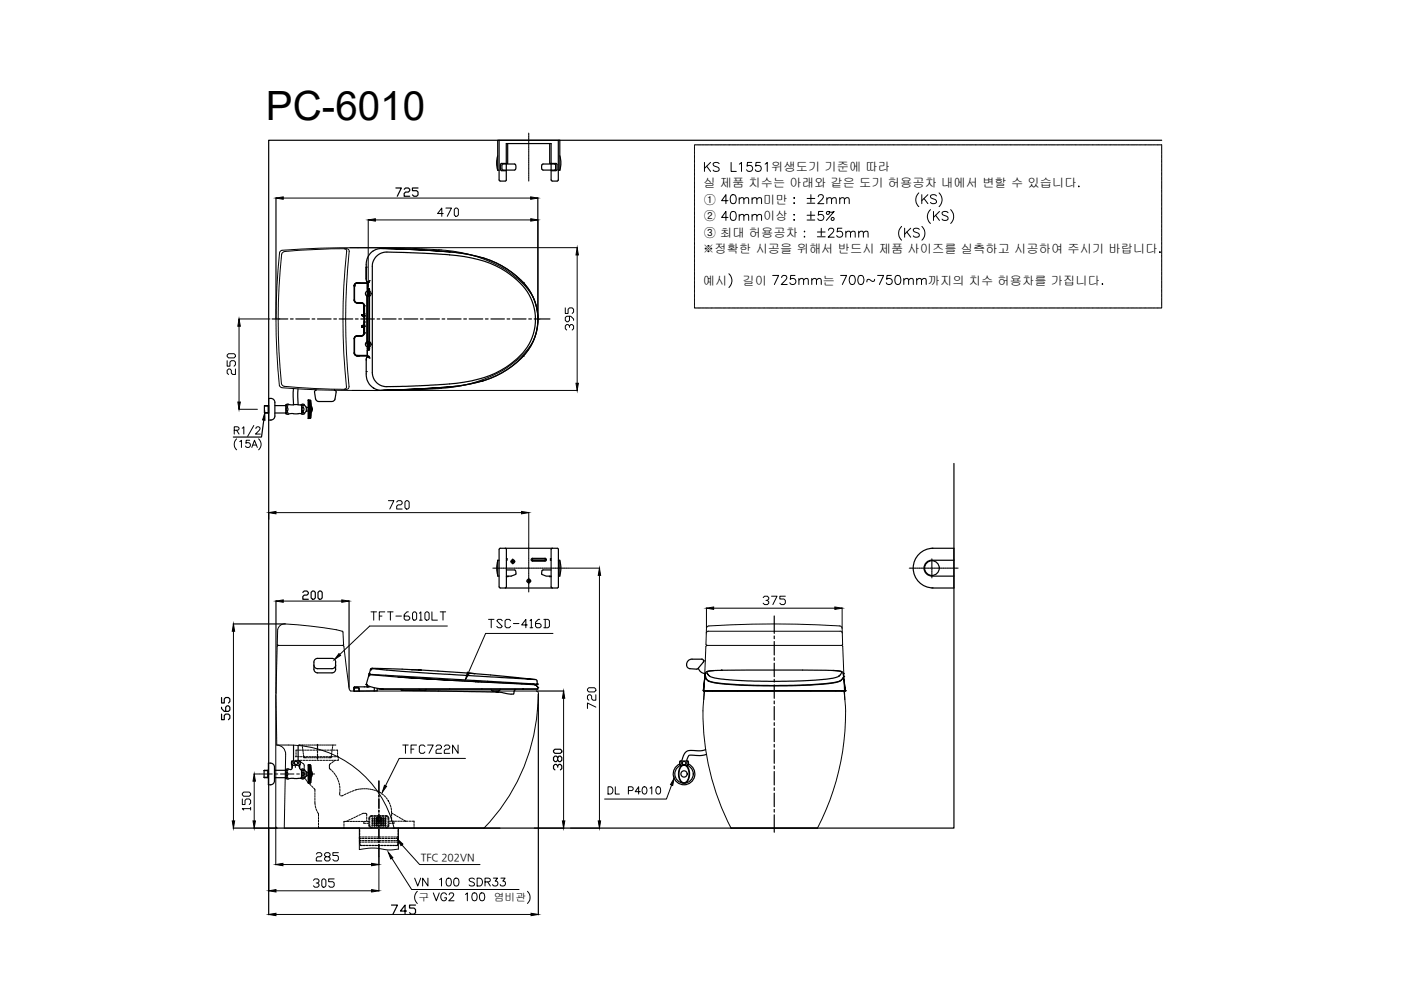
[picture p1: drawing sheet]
<svg xmlns="http://www.w3.org/2000/svg" width="297mm" height="210mm" viewBox="0 0 297 210" stroke-linecap="round" stroke-linejoin="round" font-family="sans-serif">
<defs><g id="words">
<text font-size="8.6" x="56.4" y="25.4">PC-6010</text>
<text font-size="5.3" x="81.8" y="195.1">745</text>
<g font-size="4.9">
<text x="82.5" y="42.7">725</text>
<text x="91.7" y="47.3">470</text>
<text x="122.4" y="71.3" transform="rotate(-90 122.4 71.3)">395</text>
<text x="50.8" y="80.8" transform="rotate(-90 50.8 80.8)">250</text>
<text x="81.1" y="109">720</text>
<text x="63.1" y="128.4">200</text>
<text x="160.5" y="129.5">375</text>
<text x="102.3" y="134.4">TSC-416D</text>
<text x="49.7" y="153.8" transform="rotate(-90 49.7 153.8)">565</text>
<text x="127.4" y="151.3" transform="rotate(-90 127.4 151.3)">720</text>
<text x="84.3" y="160.9">TFC722N</text>
<text x="119.9" y="164.4" transform="rotate(-90 119.9 164.4)">380</text>
<text x="54" y="172.9" transform="rotate(-90 54 172.9)">150</text>
<text x="66" y="183.8">285</text>
<text x="65.3" y="189.4">305</text>
</g>
<g font-size="2.6">
<text x="149.1" y="39.6">실 제품 치수는 아래와 같은 도기 허용공차 내에서 변할 수 있습니다</text>
<text x="163.5" y="36.3">위생도기 기준에 따라</text>
<text x="149.2" y="43.2">①</text>
<text x="149.2" y="46.7">②</text>
<text x="161.8" y="43.2">미만</text>
<text x="161.8" y="46.7">이상</text>
<text x="148.9" y="53.6">※정확한 시공을 위해서 반드시 제품 사이즈를 실측하고 시공하여 주시기 바랍니다</text>
<text x="149.2" y="50.3">③ 최대 허용공차</text>
<text x="149" y="60.3">예시</text>
<text x="157.4" y="60.3">길이</text>
<text x="174.5" y="60.3">는</text>
<text x="196.7" y="60.3">까지의 치수 허용차를 가집니다</text>
</g>
<g font-size="2.3">
<text x="88.7" y="191">구</text>
<text x="104.7" y="191">염비관</text>
</g>
<text font-size="2.2" x="89.2" y="182.5">TFC 202VN</text>
</g></defs>
<!-- layer: 0 -->
<g fill="none" stroke="#000" stroke-width=".25">
<path d="M58.5 41.9v25.7M75.7 60v.1M75.7 60a.6 .6 0 0 0-.6 .6M76.1 60h.1M76.1 60h-.4h.4M77.6 59.1v-2.5v2.5M77.6 59.1h.1M77.6 56.6h.1M77.9 59.7l.1 .2M78 59.9h.1M78.1 59.9v.9M78.2 59.7v.2h-.2"/>
<path d="M78.3 59.7h-.5l-.2-.6a.62 .62 0 0 0 .4 .8M78.3 59.5h.1M78.3 59.5l-.1 .4h-.3M79.7 54.5a3.1 3.1 0 0 1 2.3-1.1l10.7 .4a42.9 42.9 0 0 1 11.2 2 16.1 16.1 0 0 1 8.6 7.4 10.9 10.9 0 0 1-3.6 13.4 23.2 23.2 0 0 1-13.7 4.8l-6 .4-7.2 .2a3 3 0 0 1-3.1-3v-22.8l.2-.8zM80.9 52.7a3.4 3.4 0 0 0-3.3 3.9M80.9 52.7h.3h-.3M80.9 52.7h.1M81.2 52.7l14.1 .7zM81.2 52.7h.1M95.3 53.4h.1M95.4 53.4a34.9 34.9 0 0 1 6.8 1.2M102.2 54.6h.1"/>
<path d="M102.2 54.6a19.4 19.4 0 0 1 8.7 5.3M110.9 59.9h.1M110.9 59.9a11.3 11.3 0 0 1 0 15.6 11.3 11.3 0 0 0 0-15.6zM114 41.9v25.7M75.1 74.8h.1M75.1 74.8l.2 .4 .4 .2M75.1 71.8h.1M75.1 63.6l.2 .5 .4 .1M75.1 63.6h.1M75.1 60.6h.1M75.1 60.6v3M75.1 71.8v3"/>
<path d="M75.1 74.8a.6 .6 0 0 0 .6 .6M75.1 63.6l.1 .4 .5 .2M75.2 71.8l-.1 3M75.2 74.8l.1 .4 .4 .2M75.2 63.6l.1 .4 .4 .2M75.2 60.6v3M75.7 75.4h.1M75.7 71.2l-.4 .2-.2 .4M75.7 71.2h.9h-.9M75.7 71.2h.1M75.7 71.2v.1M75.7 64.2h.9h-.9"/>
<path d="M75.7 64.2h.9a.72 .72 0 0 1 .7 .7M75.7 64.2h.1M75.7 60l-.4 .2-.2 .4M75.7 60h.1M75.7 75.4h2.2M75.7 71.3h.9M75.7 60h2.2M75.7 60.1h2.2M75.7 71.3l-.5 .2v.3M75.7 60l-.5 .3v.3M75.7 71.2l-.5 .2-.1 .4M75.9 75.4h.2"/>
<path d="M76.1 75.4l-.4 .1M76.1 75.4l1.8 .1M76.1 75.4h.1M76.6 71.2h.1M76.6 64.2a.58 .58 0 0 1 .6 .7M76.6 64.2h.1M76.6 64.2l.6 .4M76.7 69.3h.1M76.7 69.2h.1M76.7 66.8v.1M76.7 66.8h.1M76.7 66.9l.5 .2"/>
<path d="M76.7 69.2v.1M76.7 66.9h.1M76.7 66.9l.4 .2M76.7 69.1v.1M76.7 69.3h.4h-.4M76.7 69.3h.4M76.7 66.7v.1M76.7 66.7h.1M76.7 66.7l.4 .1M76.7 66.7h.4M77.1 68.9h.1M77.1 67.1h.1"/>
<path d="M77.1 68.9l-.4 .2M77.1 66.7h.1M77.1 64.5l.1 .3M77.1 69.3h.1M77.1 66.7v.1M77.1 66.7v.2M77.1 66.9h.1M77.1 66.7l.1 .1M77.1 66.8h.1M77.1 69.2v.1M77.1 69.2h.1M77.2 69.3h-.1"/>
<path d="M77.2 69.2h.1M77.2 69.2h-.1M77.2 69.1l-.1 .1M77.2 69.1h.1M77.2 68.9h.1M77.2 67.1h.1M77.2 66.9h.1M77.2 66.8v.1M77.2 66.8h.1M77.2 69.1v.2M77.2 66.8h-.1M77.2 69.1v1.5"/>
<path d="M77.2 70.6l-.1 .4M77.2 68.5v2.1v-1.6M77.2 70.6h.1M77.2 70.6l-.1 .3M77.2 70.6l-.2 .4-.4 .2M77.2 68.3h.1M77.2 64.8v2.2M77.2 67.3v.8M77.2 67.2h.1M77.2 67.1v.1M77.2 66.5h.1M77.2 64.8h.1"/>
<path d="M77.2 64.9h.1M77.2 66.5v2.5M77.2 68.9l-.5 .3M77.3 70.6a.59 .59 0 0 1-.7 .6M77.3 64.9v5.7M77.6 76.3v2.5a3.5 3.5 0 0 0 1.7 3.5M77.6 78.8h.1M77.6 76.3h.1M77.8 62.7v10M77.9 75.4v.1M77.9 72.7v.1M77.9 72.7l.1 .1z"/>
<path d="M77.9 62.7h.1M77.9 60v-.1v1.3M77.9 60v1.2M77.9 62.7v10M77.9 74h.1M77.9 74l.2 .2M77.9 62.7h.4M77.9 61.4v1M77.9 73v1M77.9 61.4h.1M77.9 75.5h.3l.1 .4M77.9 74.2v1.3"/>
<path d="M77.9 61.2h.3M77.9 61.4h.3M77.9 72.8h.1M77.9 72.8h.4M78 62.6h.1M78 72.8h.4h-.4M78 72.8h.1M78 62.6h.4h-.3M78 75.6h.1M78 75.6l-.3 .2-.1 .5M78 75.6l-.1 .1M78 72.9l-.1 .1h.3v1"/>
<path d="M78 72.9l-.1 .1M78 72.9h.3M78 62.5l.3 .1M78 75.6h.2M78.1 62.3v10.7M78.1 61.3l-.2 .1M78.1 74.1h.2M78.1 62.6h.2l-.4 .1v-.2v.2M78.2 74h-.3l.2 .1M78.2 74h.1M78.2 61.4v1h-.3l.1 .1-.1-.1M78.2 61.4h.1"/>
<path d="M78.2 74l.1 .1M78.3 61.2l.1 12.6-.1 .4-.4 .1v1.1M78.3 75.6l-.1 .1M78.3 75.7h-.5l-.2 .6M78.3 72.9l-.1 .1h.1M78.3 72.9h.1M78.3 62.6h.1M78.3 74.1h.1M78.3 75.9h.1M78.3 61.3h-.1M78.3 61.3h.1M78.3 61.3l-.4 .1"/>
<path d="M78.3 74.1h-.2M78.3 61.3l-.1 .1M78.3 72.7h-.4M78.3 62.4h-.1l.1 .2M110.9 75.5h.1M110.9 75.5a19.4 19.4 0 0 1-8.7 5.3M114.2 67.7h.1M55.9 89.1l-.5 3.6h-5.9M79.1 82.3h.1M79.3 82.3l.8 .4 .8 .1M80.9 82.8h.1M81.2 82.7l14.1-.7z"/>
<path d="M81.2 82.7h.1M81.2 82.7l-.3 .1M102.2 80.8h.1M102.2 80.8a34.9 34.9 0 0 1-6.8 1.2M49.4 132.3h11M58.5 127.4v19.6M74 127.4v18.3M164.2 130.6v3.7M164.2 134.9v.5M164.2 136v2.9M164.2 139.4v.6M63.3 158h.1"/>
<path d="M67.3 157.8v1.2M67.3 159.3v.3M67.3 159.8v1.2M75.1 145.8v.8v-.8M75.1 145.8l.9 .1 .2 .6M75.1 145.8h.1M75.1 145.8h.6M75.9 145.8l.2 .2M76.1 146v.5M76.2 146.5l-1.1 .1M77.6 145.1l.3 .3 .8 .2 2.2 .5h33.1v-.3M77.6 145.1h.1"/>
<path d="M77.8 145.6h.1M77.9 145.6h.1M77.9 145.6h-.1M77.9 145.4v.2M78.2 143.3l.4-.2 6.9 .5M78.2 143.3l-.6 1.8M78.2 143.3h.1M78.3 142.9l35.6 2.2M78.3 142.9l-.1 .4M78.3 142.9h.1M78.4 145.6l-3.3 .1M78.5 142h.1"/>
<path d="M78.5 142l-.2 .9M78.6 141.9l.3-.2 10.5 .4-2.1-.1h.1M78.6 142h.1M78.6 141.9v.1M78.6 141.9l-.1 .1M78.6 141.9h.1M78.9 141.8l10.7 .9 23.9 1.4-12.8-1.3M78.9 141.8h.1M78.9 141.8l-.3 .1M79.4 146.5h-3.2M79.4 145.9v.6M80.4 146.1h.5"/>
<path d="M80.8 146.1l-.8-.1v.5h-.6M80.9 146.1h.1M80.9 146.1h.3h-.3M84.4 143.6l10.9 .6zM85 146.1l.1 .3M85.1 146.4h2.5M85.1 146.4h.1M85.2 146.4h.1M85.5 143.6h.1M87.6 146.4h.1M87.6 146.4l17.5 .3M88.9 146.1l.3 .3"/>
<path d="M89.3 146.4h.8M89.4 142.1l10.2 .6M90.4 146.1l-.4 .3M99.6 142.7l1.1 .1zM100.8 144.5l-5.5-.3 6.2 .3M101.5 144.5h-.7l12.2 .6M101.5 144.5l11.9 .7M103.4 144.4l.2 .2M104.1 146.1l.4 .4M104.5 146.5h1.2M104.5 146.5h.1M104.6 144.5l-.2 .2"/>
<path d="M105.1 146.7h.4M105.3 146.7h.2M105.4 146.7h.1M105.5 146.7h.1M105.5 146.7l2.9 .5M105.7 146.5h.1M106.1 146.1l-.4 .4M109 147h.1M109.1 146.2l-.2 .9-.5 .1M109.1 146.2h.1M109.2 146.1l-.1 .1zM110.9 146h.1"/>
<path d="M110.9 146v.1M113 145.1l.4 .1M113.1 145.1h.1M113 145.1h.1M113.1 145.1l.4 .1M113.4 145.2h.1M113.5 145.2l.3 .3M113.5 145.2h.1M113.5 144.1l.4 .3M113.8 146.5h5.8M113.8 145l.1 .1M113.8 145.5l.2 .3"/>
<path d="M113.8 145.5h.1M113.9 145.1h.1M113.9 144.4l-.1 .7M114 145.8h.1M114.1 146l-32.9 .1M114.1 147.2v46.8M149.1 146.5h.1M149.1 146.4h30.1M149.1 146.4h.1M149.2 146.5h.1M149.2 146.5h29.9M149.3 145.5v.1"/>
<path d="M149.4 144.1l-.3 2.3zM149.5 143.5h.1M149.5 143.5a2.15 2.15 0 0 0 2.1 1.2l5.5 .5 6.3 .2 7.4-.2 5.9-.5a2.17 2.17 0 0 0 2.2-1.2M149.5 143.5l.7 .9 1.8 .5 5.1 .4 4.7 .1h7.6l6.3-.5 2.3-.4 .4-.3 .5-.7M149.5 142.8h.1M149.5 142.8l-.1 .7 .1-.7M149.6 143.8l-.2 .3M149.6 143.8h.1M149.6 158.9l-1.2 .3-1.2-.1a1.77 1.77 0 0 0-2.4 1.4l-.3 .9M149.8 159.9a9.4 9.4 0 0 1-3.5 .2l-.4 .3-.3 1M149.9 142.4l.7-.2 2.3-.1h23.3l2.2 .3-.2 .6-.3 .3a10.3 10.3 0 0 1-4.7 .9l-5 .2-5.1 .1-9.1-.4a7.8 7.8 0 0 1-3.6-.8l-.3-.3zM151.3 142.2l-1.3 .1-.5 .5"/>
<path d="M152.9 142.1h.1M164.2 140.6v2.9M164.2 144v.6M164.2 145.2v2.9M164.2 148.6v.6M164.2 149.8v2.9M164.2 153.2v.6M164.2 154.4v2.8M164.2 157.8v.6M164.2 159v2.8M176.5 142.2l1.9 .2 .4 .4M178.7 143.8l.3 .3z"/>
<path d="M178.8 142.8h.1M178.9 143.5h.1M178.9 143.5l-.1-.7 .1 .7M179 144.1l.2 2.3zM179.1 146.5h.1M179.2 146.4h.1M179.2 146.4v.1M179.2 146.5h-.1M179.2 146.4l-.1 .1M49.4 175.6h9.3M57 175.7v18.3M58.5 175.4l.3 .2"/>
<path d="M67.7 175.6h8.4M76.2 178.5h.2M76.2 178.2h.2M76.2 178.5l.2 .8h.4M76.2 175.6v.2M76.2 176v.4M76.2 176.6v.4M76.2 177.2v.3M76.4 177.8h-.2v.4M77 179.3h.4M77.6 179.3h.4M78.2 179.3h.4"/>
<path d="M78.8 179.3h.4M79.4 179.3h.4M80 179.3h.6M80.8 179.3h.4M81.4 179.3h.4M82 179.3h.4M82.6 179.3h.4M83.2 179.3h.4M83.3 175.6h22.7M84.3 178.5h.1M84.3 177.8h.1v.4h-.1M84.4 178.5l-.1 .8h-.5"/>
<path d="M84.4 175.6v.2M84.4 176v.4M84.4 176.6v.4M84.4 177.2v.3h-.1M113.3 175.6h6.3M155 175.6h18.3M164.2 162.4v.6M164.2 163.6v2.8M164.2 167v.6M164.2 168.2v2.8M164.2 171.6v.6M164.2 172.8v3.6"/>
<circle cx="78.1" cy="62.3" r=".6"/>
<circle cx="78.1" cy="73" r=".6"/>
<circle cx="80.3" cy="173.7" r=".46"/>
</g>
<!-- layer: CENTER -->
<g fill="none" stroke="#000" stroke-width=".25">
<path d="M57.7 67.6h3.3M61.6 67.6h.6M62.7 67.6h2.9M66.2 67.6h.5M67.3 67.6h2.9M70.8 67.6h.5M71.9 67.6h2.9M75.4 67.6h.5M76.5 67.6h2.9M80 67.6h.5M81.1 67.6h2.9M84.5 67.6h.6"/>
<path d="M85.7 67.6h2.9M89.1 67.6h.6M90.3 67.6h2.9M93.7 67.6h.6M94.9 67.6h2.9M98.3 67.6h.6M99.5 67.6h2.8M102.9 67.6h.6M104.1 67.6h2.8M107.5 67.6h.6M108.7 67.6h2.8M112.1 67.6h.6"/>
<path d="M113.3 67.6h3.3M80.3 165.6v2.6M80.3 168.6v.4M80.3 169.4v2M80.3 171.8v.4M80.3 172.6v2M80.3 175v.4M80.3 175.8v2M80.3 178.2v.4M80.3 179v2.6"/>
</g>
<!-- layer: 6 -->
<path d="M246.3 29.7h-189.3v145.9h145.3v-77.3" fill="none" stroke="#000" stroke-width=".25"/>
<!-- layer: 4 -->
<g fill="none" stroke="#000" stroke-width=".25">
<path d="M105.5 33l-.2 1.6 .2 1.5M105.5 36.1v-6.4h13.2v6.4M105.5 36.1h.3M105.8 29.7v8.5M105.8 38.2l.3 .2h1l.3-.2M106.3 36.2h1M106.4 35l.2-.2h2.6l.2 .6-.1 .5M106.4 35v.8l.2 .3 2.5-.1 .2-.1M107.3 38.2v-7.8h9.5v7.8M107.6 30.4v4.2l-1.4 .1-.1 1.3 .2 .2M116.6 30.4v4.2l1.4 .1 .1 1.3-.2 .2M116.8 36.2h1.1"/>
<path d="M117.8 35l-.2-.2h-2.5l-.3 .4 .1 .7M117.8 35v.8l-.2 .2-2.5 .1-.2-.2M118.4 29.7v8.5l-.3 .2h-1l-.2-.2M118.4 36.1h.3M118.7 33l.2 1.6-.2 1.5M56.1 86.1v1.4M56.9 86v1.6M56.9 87.6l-.8-.1 .9 .1M56.9 86l-.8 .1 .9-.1M57 86v1.5M57.4 84.5h-.4v4.6h.4M57.4 84.5a.84 .84 0 0 1 .9 .8v2.9a.84 .84 0 0 1-.9 .8"/>
<path d="M57.4 84.5h.1M57.5 89h-.1M58.3 86h2.3M58.3 87.6h2.3M60.6 85.9v1.8v-.1M60.6 87.6h.1M60.6 85.8l.4-.1 .7 .1 2.3 .1M60.6 87.7l.6 .1M60.7 87.7l.2-.4 .1 .5M60.8 86.4a.35 .35 0 0 1 .3 .4 .35 .35 0 0 1-.3 .3zM61 85.7l-.1 .5-.2-.4M62.2 82.4v3.4"/>
<path d="M63.2 82.4v3.4M63.9 85.8l.4-.1 .3 .2M64 87.7l-2.8 .1M64 85.8v2M64 85.7l.2 .4 .2-.4M64.1 86.4a.36 .36 0 0 1 .3 .4 .36 .36 0 0 1-.3 .3zM64.4 87.8l-.2-.4-.2 .4M64.6 85.9l.3 .5M64.6 87.6l-.3 .2-.4-.1M64.9 86.4v.7h.4M64.9 87.1l-.3 .6M64.9 86.4h.4"/>
<path d="M65.3 84.8l.1 3.9zM65.4 86h.3M65.4 87.6h.3M65.4 87.7h.3M65.4 88h.3M65.4 88.1h.3M65.4 85.3h.3M65.4 85.2h.3M65.4 85.1h.3M65.4 85h.3M65.4 84.9h.3M65.4 87.8h.3"/>
<path d="M65.4 87.9h.3M65.4 87.3h.3M65.4 87.4h.3M65.4 87.5h.3M65.4 86.8h.3M65.4 86.9h.3M65.4 87h.3M65.4 87.1h.3M65.4 87.2h.3M65.4 86.7h.3M65.4 86.6h.3M65.4 86.5h.3"/>
<path d="M65.4 86.4h.3M65.4 86.3h.3M65.4 86.2h.3M65.4 86.1h.3M65.4 85.9h.3M65.4 85.7h.3M65.4 85.8h.3M65.4 85.6h.3M65.4 85.5h.3M65.4 85.4h.3M65.4 88.3h.3M65.4 88.4h.3"/>
<path d="M65.4 88.5h.3M65.4 88.6h.3M65.4 88.2h.3M65.5 84.8l.2 .1M65.5 88.7h.2M65.5 88.7h.1M65.7 84.9h.1M65.7 84.9v3.8M65.8 88.6l-.1 .1M65.8 84.9h.1M65.9 84.9v3.7M65.9 84.9l.1 1.9-.2 1.8"/>
<path d="M66 86.1l.2 .7-.2 .6M105.5 118.9l-.2 1.5 .2 1.6M105.8 116.5v7.9M105.8 118.8h-.3v3.4h.3M105.8 116.5l.3-.3h12.1l.2 .3M107.1 116.2l.3 .3M107.4 118.5h.1v.3h-.1M107.4 116.5v7.9M112.8 118.4h2.7l.4 .3-.4 .3h-2.6l-.2-.2zM112.9 118.8h2.6M112.9 118.8l-.1-.1 .1-.2h2.6l.2 .2-.2 .1M116.8 118.5h-.1v.3h.1"/>
<path d="M116.8 116.5v7.9M117.1 116.2l-.2 .3M118.4 118.8h.3v3.4h-.3M118.4 116.5v7.9M118.7 118.9l.2 1.5-.2 1.6M197.6 116.2h4.7v8.5h-4.7M197.8 116.2a4.2 4.2 0 0 0-4.2 4.2 4.2 4.2 0 0 0 4.2 4.3M202.3 118.8h-4.7a1.68 1.68 0 0 0-1.7 1.6 1.68 1.68 0 0 0 1.7 1.7M105.8 124.4l.3 .3h12.1l.2-.3M107.4 120.8h1.7l.2 .2M107.4 124.4l-.3 .3M107.7 122.2l-.3 .1"/>
<path d="M109.3 121.8l-.9 .4h-1M109.3 121v.8M114.9 121v.8M114.9 121.8l.9 .4h1M116.5 122.2l.3 .1M116.8 120.8h-1.7l-.2 .2M116.9 124.4l.2 .3M197.6 122.2h4.7M62.2 158v3.4M63.2 158.1v3.3M56 164.8l.9 .1M56 163.4v1.4"/>
<path d="M56.8 163.3v1.6M56.9 163.3l-.9 .1M58.2 165.6a.95 .95 0 0 1-1.3 .8v-4.6a.98 .98 0 0 1 1.3 .8v3M58.2 163.3h2.4M60.6 165l.5 .1M60.6 163.2v1.8v-.1h-2.4M60.7 165.1l.2-.4 .1 .5M60.8 163.8a.35 .35 0 0 1 .2 .3 .35 .35 0 0 1-.2 .3zM61 163l-.1 .5-.2-.4M61.9 161.4l.3 .4-.4 .3M61.9 162.3l-.1 .8-.9-.1-.3 .2M61.9 162.3h1.6"/>
<path d="M61.9 162.3l-.1-.5 .1-.4 1.6-.1 .2 .5-.2 .5M62 162.3l-.1 .3M62 162.6l-.1 .1M62.2 165l-1 .1M63.4 162.3l.1 .3M63.4 162.6l.1 .1M63.5 162.3l.1 .7 .3 .2M63.6 161.5l-.3 .3 .3 .3M63.8 163.2h.1M63.9 163.2h.1M63.9 165h.1M63.9 165h-.1"/>
<path d="M63.9 163.1v2a.79 .79 0 0 0 1-.6h.4M63.9 165h-1.7M63.9 163.1a.96 .96 0 0 1 1.1 .5M64 163.1l.2 .4 .2-.4M64.1 163.7a.36 .36 0 0 1 .3 .4 .36 .36 0 0 1-.3 .4zM64.4 165.1l-.2-.4-.2 .4M64.9 163.7h.4M64.9 163.7v.8M65.3 162.2l.1 3.9zM65.4 162.1l.3 .1M65.4 162.2h.1M65.4 163.3h.3"/>
<path d="M65.4 164.9h.3M65.4 163.4h.3M65.4 162.2h.3M65.4 163.1h.3M65.4 165h.3M65.4 162.3h.3M65.4 162.4h.3M65.4 162.5h.3M65.4 162.7h.3M65.4 162.8h.3M65.4 162.9h.3M65.4 163h.3"/>
<path d="M65.4 163.2h.3M65.4 163.5h.3M65.4 163.6h.3M65.4 163.7h.3M65.4 163.8h.3M65.4 163.9h.3M65.4 164h.3M65.4 164.1h.3M65.4 164.5h.3M65.4 164.4h.3M65.4 164.3h.3M65.4 164.2h.3"/>
<path d="M65.4 164.8h.3M65.4 164.7h.3M65.4 164.6h.3M65.4 165.1h.3M65.4 165.7h.3M65.4 165.6h.3M65.4 165.4h.3M65.4 165.3h.3M65.4 165.2h.3M65.4 165.5h.3M65.4 165.8h.3M65.4 165.9h.3"/>
<path d="M65.4 162.6h.3M65.5 166h.2M65.7 162.2h.1M65.7 162.2v3.8M65.8 166h-.1M65.8 162.2l.2 2-.2 1.8M65.9 162.3v3.6M66 163.4l.2 .7-.2 .7M144.1 162a2.3 2.3 0 0 0-.9 3.5 2.3 2.3 0 0 0 3.6 0 2.3 2.3 0 0 0-.8-3.5M144.2 161.4l.2 .4-.3 .3M144.2 162.3h.2M144.2 162.3h.1"/>
<path d="M144.2 162.3l-.1-.5 .1-.5 1.6 .1a.7 .7 0 0 1 0 .9M144.3 162.3h.1M144.3 162.5a.91 .91 0 0 1 1-.3 .91 .91 0 0 1 .7 .7 2.59 2.59 0 0 1-.6 3.1 .97 .97 0 0 1-1.3-.7 2.93 2.93 0 0 1 .2-2.8zM144.4 162.5a.84 .84 0 0 1 .9-.2 .84 .84 0 0 1 .6 .7 2.4 2.4 0 0 1-.7 2.9 1.27 1.27 0 0 1-1.2-1.4v-1.1zM145.7 162.3h.1M145.8 162.3h.1M145.9 161.5l-.3 .3 .3 .3"/>
<circle cx="108.7" cy="119.1" r=".39"/>
<circle cx="108.7" cy="119.1" r=".2"/>
<circle cx="112.1" cy="123.2" r=".39"/>
<circle cx="112.1" cy="123.2" r=".2"/>
<circle cx="197.6" cy="120.4" r="1.56"/>
<circle cx="62.7" cy="161.8" r=".37"/>
<circle cx="145" cy="161.8" r=".37"/>
<circle cx="145" cy="164.1" r="1.96"/>
<circle cx="145" cy="164.1" r=".67"/>
</g>
<!-- layer: 1 -->
<g fill="none" stroke="#000" stroke-width=".21">
<path d="M112.1 28.2v.3M112.1 28.6v.3M112.1 28.9v.4M112.1 29.4h.1M112.1 29.5v.4M112.1 30v.2M112.1 30.3v.4M112.1 30.8h.1M112.1 30.9v.4M112.1 31.3v.3M112.1 31.7h.1M112.1 31.8v.3"/>
<path d="M112.1 32.1v.4M112.1 32.6h.1M112.1 32.7v.4M112.1 33.2v.2M112.1 33.5v.4M112.1 34h.1M112.1 34.1v.4M112.1 34.5v.3M112.1 34.9v.4M112.1 35.3v.1M112.1 35.5v.4M112.1 35.9v.3"/>
<path d="M112.1 36.3h.1M112.1 36.4v.3M112.1 36.7v.4M112.1 37.2h.1M112.1 37.3v.4M112.1 37.8v.2M112.1 38.1v.3M59.3 53.6a134.3 134.3 0 0 0-.1 28.1M59.8 53.1a229.8 229.8 0 0 1 36.1 .1 26.3 26.3 0 0 1 13.6 5.7M59.8 53.1l-.5 .4M73 52.7a.48 .48 0 0 1 .5 .6 130.2 130.2 0 0 0-.8 14.4M94.7 53.1h.1"/>
<path d="M109.5 58.9a10.7 10.7 0 0 1 3.5 13.5M59.1 67.6h.1M72.7 67.6a130.2 130.2 0 0 0 .8 14.4M73.3 67.6a144.6 144.6 0 0 0 .7 14.5l-.3 .4-.2 .1-3.3-.1-6.6-.3-3.3-.3-.5-.3a110.6 110.6 0 0 1-.6-20.9l.5-6.8 .4-.5 5-.4 7.2-.3 1.4 .1 .3 .2v.3a136.7 136.7 0 0 0-.7 14.4M106.6 78.6a30.8 30.8 0 0 1-13.6 3.8M113 72.4a18.6 18.6 0 0 1-6.4 6.2M59.2 81.7l.6 .5M59.8 82.2a287.8 287.8 0 0 0 33.2 .2M73.5 82l-.2 .4-.4 .1M108.3 119.1h.3M108.7 119.1h.1M108.7 118.5v.2"/>
<path d="M108.7 118.8h.1M108.7 118.9v.4M108.7 119.4v.2M108.8 119.1h.3M112.1 115.4v.1M112.1 115.6h.1M112.1 115.7v.4M112.1 116.2v.2M112.1 116.5v.1M112.1 116.6v.3M112.1 117v.4M112.1 117.4v.1"/>
<path d="M112.1 117.5v.4M112.1 118v.3M112.1 118.3v.4M112.1 118.8v.1M112.1 118.9v.4M112.1 119.4v.3M112.1 119.7v.1M112.1 119.8v.3M197.6 118.5v.4M197.6 119v.3M197.6 119.3v.1M197.6 119.4v.3"/>
<path d="M197.6 119.8h.1M197.6 119.9v.4M58.9 133.5l-.1 3.1 .2 .2M58.9 133.5a1.48 1.48 0 0 1 1.6-1.2l5.4 .5a26.2 26.2 0 0 1 6.8 1.1v.1M72.7 134l.1 2.6M72.9 136.6l-.3 .2M72.9 137l-.2-.2-13.8 .1-.4 10.2 .2 10.9M72.9 137.1l1.1 8.9 .4 .5h39.3a.54 .54 0 0 1 .5 .6M104.5 120.5h.3M104.9 120.5h.1M105 120.5h.4M105.5 120.5h.3"/>
<path d="M105.8 120.5h.4M106.3 120.5h.1M106.4 120.5h.4M106.9 120.5h.2M107.2 120.5h.1M107.3 120.5h.3M107.7 120.5h.1M107.8 120.5h.4M108.2 120.5h.3M108.6 120.5h.1M108.7 120.5h.3M109 120.5h.4"/>
<path d="M109.5 120.5h.1M109.6 120.5h.4M110.1 120.5h.2M110.4 120.5h.4M110.9 120.5h.1M111 120.5h.4M111.4 120.5h.3M111.7 123.2h.3M111.8 120.5h.1M111.9 120.5h.3M112.1 123.2h.4M112.1 120.2v.5"/>
<path d="M112.1 120.8v.2M112.1 121.1v.1M112.1 121.2v.3M112.1 121.6v.4M112.1 122v.1M112.1 122.1v.4M112.1 122.6v.3M112.1 122.9v.4M112.1 123.4h.1M112.1 123.5v.4M112.1 124v.2M112.1 124.3v.1"/>
<path d="M112.1 124.4v.3M112.1 124.8v.4M112.1 125.2v.1M112.1 125.3v.2M112.3 120.5h.4M112.7 120.5h.1M112.8 120.5h.4M113.3 120.5h.3M113.6 120.5h.4M114.1 120.5h.1M114.2 120.5h.4M114.7 120.5h.2"/>
<path d="M115 120.5h.4M115.5 120.5h.1M115.6 120.5h.4M116 120.5h.3M116.4 120.5h.1M116.5 120.5h.3M116.8 120.5h.4M117.3 120.5h.1M117.4 120.5h.4M117.9 120.5h.3M118.2 120.5h.4M118.7 120.5h.1"/>
<path d="M118.8 120.5h.4M119.3 120.5h.2M119.6 120.5h.4M120.1 120.5h.1M120.2 120.5h.3M149.7 137.1l-.5 11.2M149.9 136.8l-.2-.2 .1-3.4 .2-.4a198.3 198.3 0 0 1 28.3 0l.2 .4 .2 3.4-.3 .2M150.2 133.8h27.9l.3 .1 .2 .4M150.2 133.8l-.2 .1-.3 .4M178.4 136.8h-28.5l-.2 .3M178.5 136.8l.2 .3 .4 11.2M192.8 120.5h.4"/>
<path d="M193.2 120.5h.3M193.6 120.5h.1M193.7 120.5h.3M194 120.5h.4M194.5 120.5h.1M194.6 120.5h.4M195.1 120.5h.2M195.4 120.5h.4M195.9 120.5h.1M196 120.5h.4M196.4 120.5h.3M196.8 120.5h.4"/>
<path d="M197.2 120.5h.1M197.3 120.5h.4M197.6 120.4v.2M197.6 120.7v.1M197.6 120.8v.3M197.6 121.2v.4M197.6 121.6v.1M197.6 121.7v.4M197.6 122.2v.3M197.8 120.5h.3M198.1 120.5h.1M198.3 120.5h.3"/>
<path d="M198.6 120.5h.4M199.1 120.5h.1M199.2 120.5h.4M199.7 120.5h.2M200 120.5h.4M200.5 120.5h.1M200.6 120.5h.4M201 120.5h.3M201.4 120.5h.4M201.8 120.5h.1M201.9 120.5h.4M202.4 120.5h.3"/>
<path d="M202.7 120.5h.1M202.9 120.5h.2M58.7 158a23.4 23.4 0 0 1 22.3 11.2 22.9 22.9 0 0 1 2.6 6.4M58.7 158a1.92 1.92 0 0 1 1.9 1.9l-.3 15.7h42.3M114.1 147.1a41.2 41.2 0 0 1-11.5 28.5M149.4 146.6a50.6 50.6 0 0 0 5.6 29M149.6 146.5l-.2 .2M178.7 146.5l.2 .1 .4 4.1M179.3 150.7a53.4 53.4 0 0 1-6 24.9h-18.3M55.1 164.1h2.6M58.3 164.1h.6M59.5 164.1h2.8"/>
<path d="M62.9 164.1h.6M63.3 161.2l1.1 .8M64.1 164.1h2.6M79.3 175l.2 .1M79.3 174.6l.2 .2M79.3 174.3l.2 .1M79.3 173.9l.2 .1M79.3 173.5l.2 .1M79.4 174.9l.1 .1M79.4 174.5l.1 .1M79.4 174.2l.1 .1M79.4 173.8l.1 .1"/>
<path d="M79.4 173.4l.1 .1M79.8 175l.1 .1M79.8 173.9l.1 .1M79.8 173.5l.1 .1M79.8 174.6l.1 .2M79.8 174.3l.1 .1M79.8 174.9l.2 .1M79.8 173.8l.2 .1M79.8 173.4l.2 .1M79.8 174.5l.2 .1M79.8 174.2l.2 .1M80.2 175l.2 .1"/>
<path d="M80.2 173.5l.2 .1M80.2 173.9l.2 .1M80.2 174.3l.2 .1M80.2 174.6l.2 .2M80.3 174.9l.1 .1M80.3 173.4l.1 .1M80.3 173.8l.1 .1M80.3 174.2l.1 .1M80.3 174.5l.1 .1M80.7 175l.1 .1M80.7 174.6l.1 .2M80.7 174.3l.1 .1"/>
<path d="M80.7 173.9l.1 .1M80.7 173.5l.1 .1M80.7 174.9l.2 .1M80.7 174.5l.2 .1M80.7 174.2l.2 .1M80.7 173.8l.2 .1M80.7 173.4l.2 .1M81.1 175l.2 .1M81.1 173.5l.2 .1M81.1 173.9l.2 .1M81.1 174.3l.2 .1M81.1 174.6l.2 .2"/>
<path d="M81.2 174.9l.2 .1M81.2 173.4l.2 .1M81.2 173.8l.2 .1M81.2 174.2l.2 .1M81.2 174.5l.2 .1M81.6 175l.2 .1M81.6 174.6l.2 .2M81.6 174.3l.2 .1M81.6 173.9l.2 .1M81.6 173.5l.2 .1M81.6 174.9l.2 .1M81.6 174.5l.2 .1"/>
<path d="M81.6 174.2l.2 .1M81.6 173.8l.2 .1M81.6 173.4l.2 .1M82.4 169.9l-.1-.1 .1 .1"/>
<circle cx="79.9" cy="174.3" r=".12"/>
<circle cx="79.9" cy="175" r=".12"/>
<circle cx="79.9" cy="174.7" r=".12"/>
<circle cx="79.9" cy="173.9" r=".12"/>
<circle cx="79.9" cy="173.5" r=".12"/>
<circle cx="80.8" cy="173.5" r=".12"/>
</g>
<!-- layer: FAUCET -->
<g fill="none" stroke="#000" stroke-width=".25">
<path d="M67 82.8l-.3 .3 .2 1.5M67 82.6v.2M70.9 82.6v.2M71 82.8l.3 .3-.3 1.5-.3 .4-3.2 .1-.4-.2-.2-.3M146.7 139.8h2.1M146.7 139.7a1.04 1.04 0 0 0-1.1 .9 1.04 1.04 0 0 0 .7 1.2l1.4 .1M148.8 139.7l.3 .1 .1 .3M66.6 141a.77 .77 0 0 0 .7 .8h3.1a.77 .77 0 0 0 .8-.8M71.1 140.4v1.5M71.2 140.4a.77 .77 0 0 0-.8-.8h-3.1a.77 .77 0 0 0-.7 .8v1.5a.77 .77 0 0 0 .7 .8h3.1a.77 .77 0 0 0 .8-.8M148.1 141.7a1.56 1.56 0 0 0 1.3 1.1M149.1 140.5l-1.1 1.2-.3 .2"/>
<path d="M149.2 140.2l-.1 .3M149.5 140.1l-.4 .1"/>
</g>
<!-- layer: 3 -->
<g fill="none" stroke="#000" stroke-width=".21">
<path d="M147.2 30.9v.1M147.2 31.1v.1M147.2 31.2v.1M147.2 31.4v.1M147.2 31.6v.4M147.2 32.1v.1M147.2 32.3v.1M147.2 32.4v.2M147.2 32.6v.1M147.2 32.8v.5M147.2 33.3v.1M147.2 33.5v.1"/>
<path d="M147.2 33.7v.1M147.2 33.8v.1M147.2 34v.5M147.2 34.5v.1M147.2 34.7v.1M147.2 34.9v.1M147.2 35v.1M147.2 35.2v.5M147.2 35.7v.1M147.2 35.9v.1M147.2 36.1v.1M147.2 36.2v.1"/>
<path d="M147.2 36.4v.1M147.2 36.6v.4M147.2 37.1v.1M147.2 37.3v.1M147.2 37.4v.1M147.2 37.6v.1M147.2 37.8v.4M147.2 38.3v.1M147.2 38.5v.1M147.2 38.7v.1M147.2 38.8v.1M147.2 39v.5"/>
<path d="M147.2 39.5v.1M147.2 39.7v.1M147.2 39.9v.1M147.3 30.7l-.1 .1M147.3 30.7h.2M147.5 30.7h.1M147.7 30.7h.1M147.9 30.7h.1M148 30.7h.2M148.2 30.7h.5M148.7 30.7h.2M148.9 30.7h.1"/>
<path d="M149.1 30.7h.1M149.3 30.7h.1M149.4 30.7h.5M150 30.7h.1M150.1 30.7h.1M150.3 30.7h.1M150.5 30.7h.1M150.6 30.7h.5M151.2 30.7h.1M151.3 30.7h.1M151.5 30.7h.1M151.7 30.7h.1"/>
<path d="M151.8 30.7h.1M152 30.7h.5M152.5 30.7h.1M152.7 30.7h.1M152.9 30.7h.1M153 30.7h.1M153.2 30.7h.5M153.7 30.7h.1M153.9 30.7h.1M154.1 30.7h.1M154.2 30.7h.2M154.4 30.7h.5"/>
<path d="M154.9 30.7h.2M155.1 30.7h.1M155.3 30.7h.1M155.5 30.7h.1M155.6 30.7h.5M156.2 30.7h.1M156.3 30.7h.1M156.5 30.7h.1M156.7 30.7h.1M156.8 30.7h.5M157.4 30.7h.1M157.5 30.7h.1"/>
<path d="M157.7 30.7h.1M157.9 30.7h.1M158 30.7h.1M158.2 30.7h.5M158.7 30.7h.1M158.9 30.7h.1M159.1 30.7h.1M159.2 30.7h.1M159.4 30.7h.5M159.9 30.7h.1M160.1 30.7h.1M160.3 30.7h.1"/>
<path d="M160.5 30.7h.1M160.6 30.7h.5M161.1 30.7h.2M161.3 30.7h.1M161.5 30.7h.1M161.7 30.7h.1M161.8 30.7h.5M162.4 30.7h.1M162.5 30.7h.1M162.7 30.7h.1M162.9 30.7h.1M163 30.7h.7"/>
<path d="M163.7 30.7h.1M163.9 30.7h.1M164.1 30.7h.1M164.2 30.7h.1M164.4 30.7h.5M164.9 30.7h.1M165.1 30.7h.1M165.3 30.7h.1M165.4 30.7h.2M165.6 30.7h.5M166.1 30.7h.2M166.3 30.7h.1"/>
<path d="M166.5 30.7h.1M166.7 30.7h.1M166.8 30.7h.5M167.4 30.7h.1M167.5 30.7h.1M167.7 30.7h.1M167.9 30.7h.1M168 30.7h.5M168.6 30.7h.1M168.7 30.7h.1M168.9 30.7h.1M169.1 30.7h.1"/>
<path d="M169.2 30.7h.1M169.4 30.7h.5M169.9 30.7h.1M170.1 30.7h.1M170.3 30.7h.1M170.4 30.7h.1M170.6 30.7h.5M171.1 30.7h.1M171.3 30.7h.1M171.5 30.7h.1M171.6 30.7h.2M171.8 30.7h.5"/>
<path d="M172.3 30.7h.2M172.5 30.7h.1M172.7 30.7h.1M172.9 30.7h.1M173 30.7h.5M173.6 30.7h.1M173.7 30.7h.1M173.9 30.7h.1M174.1 30.7h.1M174.2 30.7h.5M174.8 30.7h.1M174.9 30.7h.1"/>
<path d="M175.1 30.7h.1M175.3 30.7h.1M175.4 30.7h.1M175.6 30.7h.5M176.1 30.7h.1M176.3 30.7h.1M176.5 30.7h.1M176.6 30.7h.1M176.8 30.7h.5M177.3 30.7h.1M177.5 30.7h.1M177.7 30.7h.1"/>
<path d="M177.8 30.7h.2M178 30.7h.5M178.5 30.7h.2M178.7 30.7h.1M178.9 30.7h.1M179.1 30.7h.1M179.2 30.7h.5M179.8 30.7h.1M179.9 30.7h.1M180.1 30.7h.1M180.3 30.7h.1M180.4 30.7h.7"/>
<path d="M181.1 30.7h.1M181.3 30.7h.1M181.5 30.7h.1M181.6 30.7h.1M181.8 30.7h.5M182.3 30.7h.1M182.5 30.7h.1M182.7 30.7h.1M182.8 30.7h.2M183 30.7h.5M183.5 30.7h.1M183.7 30.7h.1"/>
<path d="M183.9 30.7h.1M184.1 30.7h.1M184.2 30.7h.5M184.7 30.7h.2M184.9 30.7h.1M185.1 30.7h.1M185.3 30.7h.1M185.4 30.7h.5M186 30.7h.1M186.1 30.7h.1M186.3 30.7h.1M186.5 30.7h.1"/>
<path d="M186.6 30.7h.1M186.8 30.7h.5M187.3 30.7h.1M187.5 30.7h.1M187.7 30.7h.1M187.8 30.7h.1M188 30.7h.5M188.5 30.7h.1M188.7 30.7h.1M188.9 30.7h.1M189 30.7h.2M189.2 30.7h.5"/>
<path d="M189.7 30.7h.2M189.9 30.7h.1M190.1 30.7h.1M190.3 30.7h.1M190.4 30.7h.5M191 30.7h.1M191.1 30.7h.1M191.3 30.7h.1M191.5 30.7h.1M191.6 30.7h.5M192.2 30.7h.1M192.3 30.7h.1"/>
<path d="M192.5 30.7h.1M192.7 30.7h.1M192.8 30.7h.1M193 30.7h.5M193.5 30.7h.1M193.7 30.7h.1M193.9 30.7h.1M194 30.7h.1M194.2 30.7h.5M194.7 30.7h.1M194.9 30.7h.1M195.1 30.7h.1"/>
<path d="M195.2 30.7h.2M195.4 30.7h.5M195.9 30.7h.2M196.1 30.7h.1M196.3 30.7h.1M196.5 30.7h.1M196.6 30.7h.5M197.2 30.7h.1M197.3 30.7h.1M197.5 30.7h.1M197.7 30.7h.1M197.8 30.7h.7"/>
<path d="M198.5 30.7h.1M198.7 30.7h.1M198.9 30.7h.1M199 30.7h.1M199.2 30.7h.5M199.7 30.7h.1M199.9 30.7h.1M200.1 30.7h.1M200.2 30.7h.1M200.4 30.7h.5M200.9 30.7h.1M201.1 30.7h.1"/>
<path d="M201.3 30.7h.1M201.5 30.7h.1M201.6 30.7h.5M202.1 30.7h.2M202.3 30.7h.1M202.5 30.7h.1M202.7 30.7h.1M202.8 30.7h.5M203.4 30.7h.1M203.5 30.7h.1M203.7 30.7h.1M203.9 30.7h.1"/>
<path d="M204 30.7h.1M204.2 30.7h.5M204.7 30.7h.1M204.9 30.7h.1M205.1 30.7h.1M205.2 30.7h.1M205.4 30.7h.5M205.9 30.7h.1M206.1 30.7h.1M206.3 30.7h.1M206.4 30.7h.2M206.6 30.7h.5"/>
<path d="M207.1 30.7h.1M207.3 30.7h.1M207.5 30.7h.1M207.7 30.7h.1M207.8 30.7h.5M208.4 30.7h.1M208.5 30.7h.1M208.7 30.7h.1M208.9 30.7h.1M209 30.7h.5M209.6 30.7h.1M209.7 30.7h.1"/>
<path d="M209.9 30.7h.1M210.1 30.7h.1M210.2 30.7h.1M210.4 30.7h.5M210.9 30.7h.1M211.1 30.7h.1M211.3 30.7h.1M211.4 30.7h.1M211.6 30.7h.5M212.1 30.7h.1M212.3 30.7h.1M212.5 30.7h.1"/>
<path d="M212.6 30.7h.2M212.8 30.7h.5M213.3 30.7h.2M213.5 30.7h.1M213.7 30.7h.1M213.9 30.7h.1M214 30.7h.5M214.6 30.7h.1M214.7 30.7h.1M214.9 30.7h.1M215.1 30.7h.1M215.2 30.7h.7"/>
<path d="M215.9 30.7h.1M216.1 30.7h.1M216.3 30.7h.1M216.4 30.7h.1M216.6 30.7h.5M217.1 30.7h.1M217.3 30.7h.1M217.5 30.7h.1M217.6 30.7h.1M217.8 30.7h.5M218.3 30.7h.1M218.5 30.7h.1"/>
<path d="M218.7 30.7h.1M218.8 30.7h.2M219 30.7h.5M219.5 30.7h.2M219.7 30.7h.1M219.9 30.7h.1M220.1 30.7h.1M220.2 30.7h.5M220.8 30.7h.1M220.9 30.7h.1M221.1 30.7h.1M221.3 30.7h.1"/>
<path d="M221.4 30.7h.1M221.6 30.7h.5M222.1 30.7h.1M222.3 30.7h.1M222.5 30.7h.1M222.6 30.7h.1M222.8 30.7h.5M223.3 30.7h.1M223.5 30.7h.1M223.7 30.7h.1M223.8 30.7h.2M224 30.7h.5"/>
<path d="M224.5 30.7h.1M224.7 30.7h.1M224.9 30.7h.1M225.1 30.7h.1M225.2 30.7h.5M225.7 30.7h.2M225.9 30.7h.1M226.1 30.7h.1M226.3 30.7h.1M226.4 30.7h.5M227 30.7h.1M227.1 30.7h.1"/>
<path d="M227.3 30.7h.1M227.5 30.7h.1M227.6 30.7h.1M227.8 30.7h.5M228.3 30.7h.1M228.5 30.7h.1M228.7 30.7h.1M228.8 30.7h.1M229 30.7h.5M229.5 30.7h.1M229.7 30.7h.1M229.9 30.7h.1"/>
<path d="M230 30.7h.2M230.2 30.7h.5M230.7 30.7h.2M230.9 30.7h.1M231.1 30.7h.1M231.3 30.7h.1M231.4 30.7h.5M232 30.7h.1M232.1 30.7h.1M232.3 30.7h.1M232.5 30.7h.1M232.6 30.7h.7"/>
<path d="M233.3 30.7h.1M233.5 30.7h.1M233.7 30.7h.1M233.8 30.7h.1M234 30.7h.5M234.5 30.7h.1M234.7 30.7h.1M234.9 30.7h.1M235 30.7h.1M235.2 30.7h.5M235.7 30.7h.1M235.9 30.7h.1"/>
<path d="M236.1 30.7h.1M236.2 30.7h.2M236.4 30.7h.5M236.9 30.7h.2M237.1 30.7h.1M237.3 30.7h.1M237.5 30.7h.1M237.6 30.7h.5M238.2 30.7h.1M238.3 30.7h.1M238.5 30.7h.1M238.7 30.7h.1"/>
<path d="M238.8 30.7h.1M239 30.7h.5M239.5 30.7h.1M239.7 30.7h.1M239.9 30.7h.1M240 30.7h.1M240.2 30.7h.5M240.7 30.7h.1M240.9 30.7h.1M241.1 30.7h.1M241.2 30.7h.1M241.4 30.7h.5"/>
<path d="M241.9 30.7h.1M242.1 30.7h.1M242.3 30.7h.1M242.5 30.7h.1M242.6 30.7h.5M243.1 30.7h.2M243.3 30.7h.1M243.5 30.7h.1M243.7 30.7h.1M243.8 30.7h.5M244.4 30.7h.1M244.5 30.7h.1"/>
<path d="M244.7 30.7h.1M244.9 30.7h.1M245 30.7h.1M245.2 30.7h.5M245.7 30.7h.1M245.9 30.7h.1M246.1 30.7h.1M246.2 30.7l.1 .1M246.3 30.9v.1M246.3 31.1v.1M246.3 31.2v.1M246.3 31.4v.1"/>
<path d="M246.3 31.6v.4M246.3 32.1v.1M246.3 32.3v.1M246.3 32.4v.2M246.3 32.6v.1M246.3 32.8v.5M246.3 33.3v.1M246.3 33.5v.1M246.3 33.7v.1M246.3 33.8v.1M246.3 34v.5M246.3 34.5v.1"/>
<path d="M246.3 34.7v.1M246.3 34.9v.1M246.3 35v.1M246.3 35.2v.5M246.3 35.7v.1M246.3 35.9v.1M246.3 36.1v.1M246.3 36.2v.1M246.3 36.4v.1M246.3 36.6v.4M246.3 37.1v.1M246.3 37.3v.1"/>
<path d="M246.3 37.4v.1M246.3 37.6v.1M246.3 37.8v.4M246.3 38.3v.1M246.3 38.5v.1M246.3 38.7v.1M246.3 38.8v.1M246.3 39v.5M246.3 39.5v.1M246.3 39.7v.1M246.3 39.9v.1M147.2 40v.1"/>
<path d="M147.2 40.2v.5M147.2 40.7v.1M147.2 40.9v.1M147.2 41.1v.1M147.2 41.2v.1M147.2 41.4v.1M147.2 41.6v.4M147.2 42.1v.1M147.2 42.3v.1M147.2 42.4v.1M147.2 42.6v.1M147.2 42.8v.4"/>
<path d="M147.2 43.3v.1M147.2 43.5v.1M147.2 43.6v.2M147.2 43.8v.1M147.2 44v.5M147.2 44.5v.1M147.2 44.7v.1M147.2 44.9v.1M147.2 45v.1M147.2 45.2v.5M147.2 45.7v.1M147.2 45.9v.1"/>
<path d="M147.2 46.1v.1M147.2 46.2v.1M147.2 46.4v.5M147.2 46.9v.1M147.2 47.1v.1M147.2 47.3v.1M147.2 47.4v.1M147.2 47.6v.1M147.2 47.8v.4M147.2 48.3v.1M147.2 48.5v.1M147.2 48.6v.1"/>
<path d="M147.2 48.8v.1M147.2 49v.4M147.2 49.5v.1M147.2 49.7v.1M147.2 49.8v.2M147.2 50v.1M147.2 50.2v.5M147.2 50.7v.1M147.2 50.9v.1M147.2 51.1v.1M147.2 51.2v.1M147.2 51.4v.5"/>
<path d="M147.2 51.9v.1M147.2 52.1v.1M147.2 52.3v.1M147.2 52.4v.1M147.2 52.6v.1M147.2 52.8v.4M147.2 53.3v.1M147.2 53.5v.1M147.2 53.6v.1M147.2 53.8v.1M147.2 54v.4M147.2 54.5v.1"/>
<path d="M147.2 54.7v.1M147.2 54.8v.1M147.2 55v.1M147.2 55.2v.4M147.2 55.7v.1M147.2 55.9v.1M147.2 56v.2M147.2 56.2v.1M147.2 56.4v.5M147.2 56.9v.1M147.2 57.1v.1M147.2 57.3v.1"/>
<path d="M147.2 57.4v.1M147.2 57.6v.5M147.2 58.1v.1M147.2 58.3v.1M147.2 58.5v.1M147.2 58.6v.1M147.2 58.8v.1M147.2 59v.4M147.2 59.5v.1M147.2 59.7v.1M147.2 59.8v.1M246.3 40v.1"/>
<path d="M246.3 40.2v.5M246.3 40.7v.1M246.3 40.9v.1M246.3 41.1v.1M246.3 41.2v.1M246.3 41.4v.1M246.3 41.6v.4M246.3 42.1v.1M246.3 42.3v.1M246.3 42.4v.1M246.3 42.6v.1M246.3 42.8v.4"/>
<path d="M246.3 43.3v.1M246.3 43.5v.1M246.3 43.6v.2M246.3 43.8v.1M246.3 44v.5M246.3 44.5v.1M246.3 44.7v.1M246.3 44.9v.1M246.3 45v.1M246.3 45.2v.5M246.3 45.7v.1M246.3 45.9v.1"/>
<path d="M246.3 46.1v.1M246.3 46.2v.1M246.3 46.4v.5M246.3 46.9v.1M246.3 47.1v.1M246.3 47.3v.1M246.3 47.4v.1M246.3 47.6v.1M246.3 47.8v.4M246.3 48.3v.1M246.3 48.5v.1M246.3 48.6v.1"/>
<path d="M246.3 48.8v.1M246.3 49v.4M246.3 49.5v.1M246.3 49.7v.1M246.3 49.8v.2M246.3 50v.1M246.3 50.2v.5M246.3 50.7v.1M246.3 50.9v.1M246.3 51.1v.1M246.3 51.2v.1M246.3 51.4v.5"/>
<path d="M246.3 51.9v.1M246.3 52.1v.1M246.3 52.3v.1M246.3 52.4v.1M246.3 52.6v.1M246.3 52.8v.4M246.3 53.3v.1M246.3 53.5v.1M246.3 53.6v.1M246.3 53.8v.1M246.3 54v.4M246.3 54.5v.1"/>
<path d="M246.3 54.7v.1M246.3 54.8v.1M246.3 55v.1M246.3 55.2v.4M246.3 55.7v.1M246.3 55.9v.1M246.3 56v.2M246.3 56.2v.1M246.3 56.4v.5M246.3 56.9v.1M246.3 57.1v.1M246.3 57.3v.1"/>
<path d="M246.3 57.4v.1M246.3 57.6v.5M246.3 58.1v.1M246.3 58.3v.1M246.3 58.5v.1M246.3 58.6v.1M246.3 58.8v.1M246.3 59v.4M246.3 59.5v.1M246.3 59.7v.1M246.3 59.8v.1M114.5 67.7h.1"/>
<path d="M147.2 65.2l.1 .1M147.2 60v.1M147.2 60.2v.4M147.2 60.7v.1M147.2 60.9v.1M147.2 61v.2M147.2 61.2v.1M147.2 61.4v.4M147.2 61.9v.1M147.2 62.1v.1M147.2 62.3v.1M147.2 62.4v.1"/>
<path d="M147.2 62.6v.5M147.2 63.1v.1M147.2 63.3v.1M147.2 63.5v.1M147.2 63.6v.1M147.2 63.8v.6M147.2 64.5v.1M147.2 64.7v.1M147.2 64.8v.1M147.2 65v.1M147.3 65.3h.2M147.5 65.3h.1"/>
<path d="M147.7 65.3h.1M147.9 65.3h.1M148 65.3h.2M148.2 65.3h.5M148.7 65.3h.2M148.9 65.3h.1M149.1 65.3h.1M149.3 65.3h.1M149.4 65.3h.5M150 65.3h.1M150.1 65.3h.1M150.3 65.3h.1"/>
<path d="M150.5 65.3h.1M150.6 65.3h.5M151.2 65.3h.1M151.3 65.3h.1M151.5 65.3h.1M151.7 65.3h.1M151.8 65.3h.1M152 65.3h.5M152.5 65.3h.1M152.7 65.3h.1M152.9 65.3h.1M153 65.3h.1"/>
<path d="M153.2 65.3h.5M153.7 65.3h.1M153.9 65.3h.1M154.1 65.3h.1M154.2 65.3h.2M154.4 65.3h.5M154.9 65.3h.2M155.1 65.3h.1M155.3 65.3h.1M155.5 65.3h.1M155.6 65.3h.5M156.2 65.3h.1"/>
<path d="M156.3 65.3h.1M156.5 65.3h.1M156.7 65.3h.1M156.8 65.3h.5M157.4 65.3h.1M157.5 65.3h.1M157.7 65.3h.1M157.9 65.3h.1M158 65.3h.1M158.2 65.3h.5M158.7 65.3h.1M158.9 65.3h.1"/>
<path d="M159.1 65.3h.1M159.2 65.3h.1M159.4 65.3h.5M159.9 65.3h.1M160.1 65.3h.1M160.3 65.3h.1M160.5 65.3h.1M160.6 65.3h.5M161.1 65.3h.2M161.3 65.3h.1M161.5 65.3h.1M161.7 65.3h.1"/>
<path d="M161.8 65.3h.5M162.4 65.3h.1M162.5 65.3h.1M162.7 65.3h.1M162.9 65.3h.1M163 65.3h.7M163.7 65.3h.1M163.9 65.3h.1M164.1 65.3h.1M164.2 65.3h.1M164.4 65.3h.5M164.9 65.3h.1"/>
<path d="M165.1 65.3h.1M165.3 65.3h.1M165.4 65.3h.2M165.6 65.3h.5M166.1 65.3h.2M166.3 65.3h.1M166.5 65.3h.1M166.7 65.3h.1M166.8 65.3h.5M167.4 65.3h.1M167.5 65.3h.1M167.7 65.3h.1"/>
<path d="M167.9 65.3h.1M168 65.3h.5M168.6 65.3h.1M168.7 65.3h.1M168.9 65.3h.1M169.1 65.3h.1M169.2 65.3h.1M169.4 65.3h.5M169.9 65.3h.1M170.1 65.3h.1M170.3 65.3h.1M170.4 65.3h.1"/>
<path d="M170.6 65.3h.5M171.1 65.3h.1M171.3 65.3h.1M171.5 65.3h.1M171.6 65.3h.2M171.8 65.3h.5M172.3 65.3h.2M172.5 65.3h.1M172.7 65.3h.1M172.9 65.3h.1M173 65.3h.5M173.6 65.3h.1"/>
<path d="M173.7 65.3h.1M173.9 65.3h.1M174.1 65.3h.1M174.2 65.3h.5M174.8 65.3h.1M174.9 65.3h.1M175.1 65.3h.1M175.3 65.3h.1M175.4 65.3h.1M175.6 65.3h.5M176.1 65.3h.1M176.3 65.3h.1"/>
<path d="M176.5 65.3h.1M176.6 65.3h.1M176.8 65.3h.5M177.3 65.3h.1M177.5 65.3h.1M177.7 65.3h.1M177.8 65.3h.2M178 65.3h.5M178.5 65.3h.2M178.7 65.3h.1M178.9 65.3h.1M179.1 65.3h.1"/>
<path d="M179.2 65.3h.5M179.8 65.3h.1M179.9 65.3h.1M180.1 65.3h.1M180.3 65.3h.1M180.4 65.3h.7M181.1 65.3h.1M181.3 65.3h.1M181.5 65.3h.1M181.6 65.3h.1M181.8 65.3h.5M182.3 65.3h.1"/>
<path d="M182.5 65.3h.1M182.7 65.3h.1M182.8 65.3h.2M183 65.3h.5M183.5 65.3h.1M183.7 65.3h.1M183.9 65.3h.1M184.1 65.3h.1M184.2 65.3h.5M184.7 65.3h.2M184.9 65.3h.1M185.1 65.3h.1"/>
<path d="M185.3 65.3h.1M185.4 65.3h.5M186 65.3h.1M186.1 65.3h.1M186.3 65.3h.1M186.5 65.3h.1M186.6 65.3h.1M186.8 65.3h.5M187.3 65.3h.1M187.5 65.3h.1M187.7 65.3h.1M187.8 65.3h.1"/>
<path d="M188 65.3h.5M188.5 65.3h.1M188.7 65.3h.1M188.9 65.3h.1M189 65.3h.2M189.2 65.3h.5M189.7 65.3h.2M189.9 65.3h.1M190.1 65.3h.1M190.3 65.3h.1M190.4 65.3h.5M191 65.3h.1"/>
<path d="M191.1 65.3h.1M191.3 65.3h.1M191.5 65.3h.1M191.6 65.3h.5M192.2 65.3h.1M192.3 65.3h.1M192.5 65.3h.1M192.7 65.3h.1M192.8 65.3h.1M193 65.3h.5M193.5 65.3h.1M193.7 65.3h.1"/>
<path d="M193.9 65.3h.1M194 65.3h.1M194.2 65.3h.5M194.7 65.3h.1M194.9 65.3h.1M195.1 65.3h.1M195.2 65.3h.2M195.4 65.3h.5M195.9 65.3h.2M196.1 65.3h.1M196.3 65.3h.1M196.5 65.3h.1"/>
<path d="M196.6 65.3h.5M197.2 65.3h.1M197.3 65.3h.1M197.5 65.3h.1M197.7 65.3h.1M197.8 65.3h.7M198.5 65.3h.1M198.7 65.3h.1M198.9 65.3h.1M199 65.3h.1M199.2 65.3h.5M199.7 65.3h.1"/>
<path d="M199.9 65.3h.1M200.1 65.3h.1M200.2 65.3h.1M200.4 65.3h.5M200.9 65.3h.1M201.1 65.3h.1M201.3 65.3h.1M201.5 65.3h.1M201.6 65.3h.5M202.1 65.3h.2M202.3 65.3h.1M202.5 65.3h.1"/>
<path d="M202.7 65.3h.1M202.8 65.3h.5M203.4 65.3h.1M203.5 65.3h.1M203.7 65.3h.1M203.9 65.3h.1M204 65.3h.1M204.2 65.3h.5M204.7 65.3h.1M204.9 65.3h.1M205.1 65.3h.1M205.2 65.3h.1"/>
<path d="M205.4 65.3h.5M205.9 65.3h.1M206.1 65.3h.1M206.3 65.3h.1M206.4 65.3h.2M206.6 65.3h.5M207.1 65.3h.1M207.3 65.3h.1M207.5 65.3h.1M207.7 65.3h.1M207.8 65.3h.5M208.4 65.3h.1"/>
<path d="M208.5 65.3h.1M208.7 65.3h.1M208.9 65.3h.1M209 65.3h.5M209.6 65.3h.1M209.7 65.3h.1M209.9 65.3h.1M210.1 65.3h.1M210.2 65.3h.1M210.4 65.3h.5M210.9 65.3h.1M211.1 65.3h.1"/>
<path d="M211.3 65.3h.1M211.4 65.3h.1M211.6 65.3h.5M212.1 65.3h.1M212.3 65.3h.1M212.5 65.3h.1M212.6 65.3h.2M212.8 65.3h.5M213.3 65.3h.2M213.5 65.3h.1M213.7 65.3h.1M213.9 65.3h.1"/>
<path d="M214 65.3h.5M214.6 65.3h.1M214.7 65.3h.1M214.9 65.3h.1M215.1 65.3h.1M215.2 65.3h.7M215.9 65.3h.1M216.1 65.3h.1M216.3 65.3h.1M216.4 65.3h.1M216.6 65.3h.5M217.1 65.3h.1"/>
<path d="M217.3 65.3h.1M217.5 65.3h.1M217.6 65.3h.1M217.8 65.3h.5M218.3 65.3h.1M218.5 65.3h.1M218.7 65.3h.1M218.8 65.3h.2M219 65.3h.5M219.5 65.3h.2M219.7 65.3h.1M219.9 65.3h.1"/>
<path d="M220.1 65.3h.1M220.2 65.3h.5M220.8 65.3h.1M220.9 65.3h.1M221.1 65.3h.1M221.3 65.3h.1M221.4 65.3h.1M221.6 65.3h.5M222.1 65.3h.1M222.3 65.3h.1M222.5 65.3h.1M222.6 65.3h.1"/>
<path d="M222.8 65.3h.5M223.3 65.3h.1M223.5 65.3h.1M223.7 65.3h.1M223.8 65.3h.2M224 65.3h.5M224.5 65.3h.1M224.7 65.3h.1M224.9 65.3h.1M225.1 65.3h.1M225.2 65.3h.5M225.7 65.3h.2"/>
<path d="M225.9 65.3h.1M226.1 65.3h.1M226.3 65.3h.1M226.4 65.3h.5M227 65.3h.1M227.1 65.3h.1M227.3 65.3h.1M227.5 65.3h.1M227.6 65.3h.1M227.8 65.3h.5M228.3 65.3h.1M228.5 65.3h.1"/>
<path d="M228.7 65.3h.1M228.8 65.3h.1M229 65.3h.5M229.5 65.3h.1M229.7 65.3h.1M229.9 65.3h.1M230 65.3h.2M230.2 65.3h.5M230.7 65.3h.2M230.9 65.3h.1M231.1 65.3h.1M231.3 65.3h.1"/>
<path d="M231.4 65.3h.5M232 65.3h.1M232.1 65.3h.1M232.3 65.3h.1M232.5 65.3h.1M232.6 65.3h.7M233.3 65.3h.1M233.5 65.3h.1M233.7 65.3h.1M233.8 65.3h.1M234 65.3h.5M234.5 65.3h.1"/>
<path d="M234.7 65.3h.1M234.9 65.3h.1M235 65.3h.1M235.2 65.3h.5M235.7 65.3h.1M235.9 65.3h.1M236.1 65.3h.1M236.2 65.3h.2M236.4 65.3h.5M236.9 65.3h.2M237.1 65.3h.1M237.3 65.3h.1"/>
<path d="M237.5 65.3h.1M237.6 65.3h.5M238.2 65.3h.1M238.3 65.3h.1M238.5 65.3h.1M238.7 65.3h.1M238.8 65.3h.1M239 65.3h.5M239.5 65.3h.1M239.7 65.3h.1M239.9 65.3h.1M240 65.3h.1"/>
<path d="M240.2 65.3h.5M240.7 65.3h.1M240.9 65.3h.1M241.1 65.3h.1M241.2 65.3h.1M241.4 65.3h.5M241.9 65.3h.1M242.1 65.3h.1M242.3 65.3h.1M242.5 65.3h.1M242.6 65.3h.5M243.1 65.3h.2"/>
<path d="M243.3 65.3h.1M243.5 65.3h.1M243.7 65.3h.1M243.8 65.3h.5M244.4 65.3h.1M244.5 65.3h.1M244.7 65.3h.1M244.9 65.3h.1M245 65.3h.1M245.2 65.3h.5M245.7 65.3h.1M245.9 65.3h.1"/>
<path d="M246.1 65.3h.1M246.3 65.2l-.1 .1M246.3 60v.1M246.3 60.2v.4M246.3 60.7v.1M246.3 60.9v.1M246.3 61v.2M246.3 61.2v.1M246.3 61.4v.4M246.3 61.9v.1M246.3 62.1v.1M246.3 62.3v.1"/>
<path d="M246.3 62.4v.1M246.3 62.6v.5M246.3 63.1v.1M246.3 63.3v.1M246.3 63.5v.1M246.3 63.6v.1M246.3 63.8v.6M246.3 64.5v.1M246.3 64.7v.1M246.3 64.8v.1M246.3 65v.1M58.8 136.8h.1"/>
<path d="M78.4 132.7h16.5M85.2 179.1l3.8 4.2h12.8M98.7 160.8h-14.1l-2.9 5.8M83.1 182l4.2 6.6h22.8"/>
<circle cx="80.3" cy="173.7" r=".46"/>
</g>
<!-- layer: 0 -->
<g fill="none" stroke="#000" stroke-width=".21">
<path d="M60.1 42h52.4M74.2 52.5h48.2M78.1 46.6v15.7M79.6 46.6h32.9M114.1 46.6v21M122.4 54.1v27.2M50.6 67.6h6.7M50.7 69.2v16M50.6 86.8h4M74.7 82.8h47.7M57 108.6v1.5M58.5 108.7h52.1"/>
<path d="M112.1 108.6v6.7M49.5 133.8v40.3M60.1 127.4h12.4M78.4 132.7l-6.4 6.1M117.2 134.3h-14.2l-3.7 8.3M120.6 120.5h6.6M127.1 122v52.1M149.8 128.9v4.3M151.3 128.9h25.7M178.5 128.9v4.3M58.5 147.3v36.1M62.8 159.6v.4"/>
<path d="M63.1 159h-.3v.3M63.4 159h.4M64 159h.4M64.6 159h.4M65.2 159h.4M65.8 159h.4M66.4 159h.4M67 159h.4M67.6 159h.4M68.2 159h.4M68.8 159h.4M69.4 159h.4"/>
<path d="M70 159h.4M70.6 159h.4M71.2 159h.4v.3M71.6 159.6v.4M119.5 148v26.1M53.8 164.1h1.2M53.8 175.6h3.1M53.9 165.6v8.5M57 175.7v13.2M62.6 160.4h.3M62.6 162v.2M62.6 162.5v.2"/>
<path d="M62.6 161.2h.3M62.8 160.1v.3M63.1 160.4h.4M63.1 161.2h.4M63.7 160.4h.4M63.7 161.2h.4M64.3 160.4h.4M64.3 161.2h.4M64.4 162l.1 .8M64.5 163v.4M64.5 163.6v.8M64.6 164.6l.1 .4"/>
<path d="M64.8 165.2l.2 .3M64.9 160.4h.4M64.9 161.2h.4M65.1 165.7l.4 .4M65.5 160.4h.4M65.5 161.2h.4M65.7 166.3l.2 .2M66.1 160.4h.4M66.1 161.2h.4M66.1 166.7l.3 .3M66.5 167.1l.2 .3 .1 .5M66.7 160.4h.4"/>
<path d="M66.7 161.2h.4M66.8 168.1v.4M66.8 168.7v.4M66.8 169.3v.4M66.8 169.9v.9M66.9 170.9l.1 .4M67 171.5l.2 .4M67.3 172.1l.2 .5v.5M67.3 160.4h.4M67.3 161.2h.4M67.5 173.3v.4M67.5 173.9v.4"/>
<path d="M67.5 174.5v.4M67.5 175.1v.5M67.9 160.4h.4M67.9 161.2h.4M68.5 160.4h.4M68.5 161.2h.4M69.1 160.4h.4M69.1 161.2h.4M69.7 160.4h.4M69.7 161.2h.4M70.2 161.8l-.3 .3-.1 .8 .5 .4M70.3 160.4h.4"/>
<path d="M70.3 161.2h.4M70.4 163.4l.3 .3M70.7 161.5l-.3 .2M70.8 163.9l.3 .3M70.9 160.4h.4M70.9 161.2h.4M71.1 161.2l-.2 .2M71.2 164.4l.2 .3M71.5 164.9l.1 .4M71.5 160.4h.2v.3M71.6 160.1v.3M71.7 165.5l.1 .3"/>
<path d="M71.7 160.9v.3h-.2M71.9 166.1l.1 .3M72 166.6l.1 .4M72.1 167.8v.8M72.1 167.2v.4M72.8 168.6l-.6 .1M72.9 174.7v.4M72.9 175.3v.3M73.4 174.2h-.5v.3M73.4 168.3l-.4 .2M73.6 174.2h.4M73.7 174l-.3 .2"/>
<path d="M73.9 168.1l-.3 .1M74.2 174.2h.4M74.3 173.7l-.4 .2M74.5 167.8l-.4 .2M74.8 174.2h.4M74.8 173.5l-.3 .2M75 167.6l-.3 .2M75.4 173.2l-.4 .2M75.4 174.2h.4M75.7 167.4l-.5 .2M75.9 173l-.4 .1M76 174.2h.4"/>
<path d="M76.1 167.3l-.3 .1M76.2 177.7l.4 .1M76.2 175.6v4.5a13.5 13.5 0 0 1 6.2 .1l2.1-.2v-4.4M76.2 178.5h.1M76.2 178.2v.1M76.2 177.5h.4M76.4 178.2h.2M76.4 178.5h.2M76.4 172.7l-.3 .2M76.5 167.3h-.3M76.6 174.2h.4M76.6 172.6l.4-.2h.6l.2 .2v.4"/>
<path d="M76.8 177.5h.4M76.8 177.8h.4M76.8 178.2h.4M76.8 178.5h.4M76.9 167.2l-.2 .1M77.1 167.2h.3M77.1 174.2v.4h.5M77.2 174.2h.4M77.4 177.5h.4M77.4 178.2h.4M77.4 178.5h.4M77.4 177.8h.4"/>
<path d="M77.5 167.2h.3M77.8 173.2v.4M77.8 173.8v.4M77.8 174.6h.4M77.8 174.2h.4M77.9 167.3h.3M78 177.5h.4M78 177.8h.4M78 178.2h.4M78 178.5h.4M78.2 174.7l.1 .6M78.2 174.1v.4"/>
<path d="M78.3 173.2l-.1 .7M78.4 174.6l.1 .7 .5 .1M78.4 167.3l.3 .1M78.4 174v.4M78.5 175.5l.3 .1M78.6 177.5h.4M78.6 177.8h.4M78.6 178.2h.4M78.6 178.5h.4M78.8 167.4h.3M78.8 173.5l.2 .1M78.8 173.9l.2 .1"/>
<path d="M78.8 174.3l.2 .1M78.8 174.6l.2 .2M78.8 175l.2 .1M78.9 173.4l.2 .1M78.9 173.8l.2 .1M78.9 174.2l.2 .1M78.9 174.5l.2 .1M78.9 174.9l.2 .1M79 173.1l-.5 .1-.1 .6M79 172.9l-.5 .1M79.2 167.5l.3 .1M79.2 177.5h.4"/>
<path d="M79.2 177.8h.4M79.2 178.2h.4M79.2 178.5h.4M79.2 172.9h.4M79.2 173.1h.4M79.2 175.4h.4M79.6 167.6l.3 .1M79.8 177.5h.4M79.8 177.8h.4M79.8 178.2h.4M79.8 178.5h.4M79.8 172.9h.4"/>
<path d="M79.8 173.1h.4M79.8 175.4h.4M80 167.8l.3 .1M80.4 167.9l.4 .3M80.4 177.5h.4M80.4 177.8h.4M80.4 178.2h.4M80.4 178.5h.4M80.4 172.9h.4M80.4 173.1h.4M80.4 175.4h.4M81 168.3l.3 .3"/>
<path d="M81 177.5h.4M81 177.8h.4M81 178.2h.4M81 178.5h.4M81 172.9h.4M81 173.1h.4M81 175.4h.4M81.5 168.7l.2 .3M81.6 173.1l.6 .1 .1 .6M81.6 172.9l.6 .1M81.6 177.5h.4M81.6 177.8h.4"/>
<path d="M81.6 178.2h.4M81.6 178.5h.4M81.9 169.1l.2 .4M82.2 175.5l-.3 .1M82.2 169.6l.2 .4M82.2 177.5h.4M82.2 177.8h.4M82.2 178.2h.4M82.2 178.5h.4M82.3 174.6l-.1 .7-.6 .1M82.3 174v.4M82.3 173.2l.1 .7"/>
<path d="M82.4 174.7l-.1 .6M82.4 174.1h.5M82.4 174.6h.5M82.4 174.1v.4M82.5 170.2l.2 .3M82.7 170.7l.2 .4M82.9 177.5h.4M82.9 177.8h.4M82.9 178.2h.3M82.9 178.5h.3M82.9 171.3l.1 .4M83 171.9v.6"/>
<path d="M83 172.7v.4M83 173.3v.4M83 173.9v.2M83 172.4l.4 .2M83.1 174.1h.4v.5h-.4M83.4 177.5h.4M83.4 177.8h.4M83.4 178.2h.4M83.4 178.5h.4M83.6 172.7l.3 .2M83.7 174.1h.4M84 178.2h.3"/>
<path d="M84 178.5h.3M84.1 177.5h.4M84.1 173l.3 .2M84.3 174.1h.4M84.4 178.2l.1 .1M84.4 178.5h.1M84.5 177.7l-.4 .1M84.6 173.3l.3 .2M84.9 174.1h.4M85.1 173.6l.4 .2M85.5 174.1h.4M85.6 173.9l.5 .2"/>
<path d="M86.1 174.1h.4M86.7 174.1h.4M87.3 174.1h.5v.4M87.8 174.6v.4M87.8 175.3v.3M121 175.6h6.2M128.9 166.8h.5a.82 .82 0 0 1 .6 .8 .82 .82 0 0 1-.6 .8h-.5zM130.5 166.8v1.6h.8M133.2 167.6h.9l.1-.3v-.3l-1-.2v1.6M135.8 167.9h-1.1l.7-1.1v1.6M136.4 166.9a.47 .47 0 0 1 .7 .2l.1 .4a.68 .68 0 0 1-.6 .9 .96 .96 0 0 1-.2-1.5zM137.8 167.1l.4-.3v1.6"/>
<path d="M139.3 166.9a.47 .47 0 0 1 .7 .2l.1 .4a.66 .66 0 0 1-.6 .9 .96 .96 0 0 1-.2-1.5zM142.4 166.5l-1.1 2.9h-13.1M58.5 188.9h20.3M58.5 193.9h54.1M60 183.3h18.8M80.3 181.7v7.2"/>
</g>
<g fill="#000" stroke="#000" stroke-width=".21">
<path d="M58.5 42l1.6-.3v.5zM78.1 46.6l1.5-.2v.5zM112.5 41.7l1.5 .3-1.5 .2zM112.5 46.4l1.6 .2-1.6 .3zM122.4 52.5l.2 1.6h-.5zM50.7 67.6l.3 1.6h-.6zM50.4 85.2h.6l-.3 1.6zM56.1 87.5l.1 1.6-.5-.1zM122.1 81.3h.5l-.2 1.5zM57 108.7l1.5-.3v.5zM110.6 108.4l1.5 .3-1.5 .2zM49.5 132.3l.2 1.5h-.5z"/>
<path d="M58.5 127.4l1.6-.2v.5zM71.9 138.6l.3 .4-1.3 .8zM72.5 127.2l1.5 .2-1.5 .3zM127.1 120.5l.2 1.5h-.5zM149.8 128.9l1.5-.2v.5zM177 128.7l1.5 .2-1.5 .3zM99.1 142.5l.5 .2-.9 1.3zM119.5 146.5l.2 1.5h-.5zM49.2 174.1h.5l-.2 1.5zM53.9 164.1l.3 1.5h-.6zM53.6 174.1h.6l-.3 1.5zM119.2 174.1h.5l-.2 1.5z"/>
<path d="M126.8 174.1h.5l-.2 1.5zM142.9 165l-.3 1.5-.4-.2zM57 188.9l1.5-.3v.5zM57 193.9l1.5-.3v.5zM58.5 183.3l1.5-.3v.6zM78.8 183l1.5 .3-1.5 .3zM78.8 188.6l1.5 .3-1.5 .2zM112.6 193.6l1.5 .3-1.5 .2z"/>
</g>
<!-- layer: 3 -->
<path d="M81.5 166.5l.5 .2-.9 1.3zM84.3 177.9l1.1 1.1-.4 .3zM82.3 180.7l1 1.2-.4 .2z" fill="#000" stroke="#000" stroke-width=".21"/>
<!-- layer: 2 -->
<g fill="none" stroke="#000" stroke-width=".21">
<path d="M149.4 34.4v1.9M149.8 35.2l.9 1.1M150.7 34.4l-1.3 1.3M152.5 34.7a.73 .73 0 0 0-1.3 .2l.2 .3 .9 .3 .2 .6a.84 .84 0 0 1-1.3 0M155 34.4v1.9h1.1M156.7 34.8l.5-.4v1.9M159.4 34.4h-.9l-.1 .8a.68 .68 0 0 1 1 0 .68 .68 0 0 1-.1 1.1 .68 .68 0 0 1-1-.3M161.2 34.4h-.9l-.1 .8a.68 .68 0 0 1 1 0 .68 .68 0 0 1-.1 1 .68 .68 0 0 1-1-.2M162.2 34.8l.5-.4v1.9M228.6 39.5h.2zM154.4 42.5h-1.4l.9-1.2v1.9M154.4 46.1h-1.4l.9-1.3v1.9"/>
<path d="M154.5 58a1.98 1.98 0 0 1 0 3M155.1 41.4a.63 .63 0 0 1 .9 .2 1.62 1.62 0 0 1-.2 1.5 .63 .63 0 0 1-.9-.3 1.6 1.6 0 0 1 .2-1.4zM155.1 44.9a.63 .63 0 0 1 .9 .3 1.62 1.62 0 0 1-.2 1.5 .63 .63 0 0 1-.9-.3 1.6 1.6 0 0 1 .2-1.5zM156.7 42.3l.5-.4 .4 .1 .1 1.2M156.7 45.8l.5-.3 .4 .1 .1 1.1M156.7 41.9v1.3M156.7 45.5v1.2M157.7 42.3l.5-.4 .5 .1v1.2M157.7 45.8l.5-.3 .5 .1v1.1M159.5 42.3l.4-.4 .5 .1 .1 1.2M159.5 45.8l.4-.3 .5 .1 .1 1.1M159.5 41.9v1.3"/>
<path d="M159.5 45.5v1.2M160.5 42.3l.4-.4 .5 .1 .1 1.2M160.5 45.8l.4-.3 .5 .1 .1 1.1M163.8 58.4h1.3l-.9 1.9M165.7 58.9l.4-.5 .6 .2a.58 .58 0 0 1-.2 .8l-.9 .9h1.3M168.3 45.6h.2zM168.4 41.9v.2zM168.4 43v.2zM168.4 46.5v.2zM168.6 58.4h-1v.8a.68 .68 0 0 1 1 0 .68 .68 0 0 1-.2 1 .68 .68 0 0 1-.9-.3M169.4 59.4l.4-.4 .5 .1 .1 1.2M169.4 59v1.3"/>
<path d="M170.4 59.4l.4-.4 .5 .1 .1 1.2M170.6 49v.2zM170.6 50.1v.2zM171.1 42.1h1.6M171.1 43.1h1.6M171.1 45.6h1.6M171.1 46.7h1.6M171.9 41.3v1.6M171.9 44.8v1.7M172.1 59.4l.5-.4 .4 .1 .1 1.2M172.1 59v1.3M173.1 59.4l.5-.4 .4 .1 .1 1.2"/>
<path d="M173.3 49.2h1.6M173.3 50.2h1.6M173.5 41.7l.1-.3 .2-.1 .7 .1a.61 .61 0 0 1-.2 .9l-.9 .9h1.3M174.1 48.4v1.6M174.5 44.8h-.9l-.1 .8a.68 .68 0 0 1 1 0 .68 .68 0 0 1-.1 1.1 .68 .68 0 0 1-1-.3M175.3 42.3l.5-.4 .4 .1 .1 1.2M175.3 41.9v1.3M175.7 44.8l.2 .2a.39 .39 0 0 1-.5 .5l-.2-.2a.5 .5 0 0 1 .4-.5 .5 .5 0 0 1 .5 .2l.8-.2-1.7 1.9M175.7 48.8l.3-.4 .7 .2a.61 .61 0 0 1-.2 .8l-.9 .9h1.3M176.3 42.3l.5-.4 .4 .1 .1 1.2M176.3 46.2l.4-.1 .2 .2-.1 .4h-.4l-.2-.2zM178 42.3l.5-.4 .5 .1v1.2"/>
<path d="M178 41.9v1.3M178.2 58.4h1.3l-.9 1.9M178.5 48.4h-.9l-.1 .8a.68 .68 0 0 1 1 0 .68 .68 0 0 1-.1 1 .68 .68 0 0 1-1-.3M179 42.3l.5-.4 .4 .1 .2 1.2M179.3 49.4l.5-.4 .4 .1 .1 1.2M179.3 49v1.3M180.3 49.4l.5-.4 .4 .1 .1 1.2M180.3 58.5a.63 .63 0 0 1 .9 .3 .99 .99 0 0 1-.6 1.5 1.24 1.24 0 0 1-.3-1.8zM182.1 49.4l.4-.4 .5 .1 .1 1.2M182.1 49v1.3M182.1 58.5a.63 .63 0 0 1 1 .3 .99 .99 0 0 1-.7 1.5 1.24 1.24 0 0 1-.3-1.8zM183.1 49.4l.4-.4 .5 .1 .1 1.2"/>
<path d="M185.4 59.2v.2a.39 .39 0 0 1-.6 .2l-.7-.4-.2 .1-.1 .5M186.1 58.4h1.3l-1 1.9M189 58.4h-.9l-.1 .8a.67 .67 0 0 1 1 0 .67 .67 0 0 1-.1 1 .67 .67 0 0 1-1-.3M190 58.5a.63 .63 0 0 1 .9 .3 .99 .99 0 0 1-.6 1.5 1.24 1.24 0 0 1-.3-1.8zM191.2 48a1.98 1.98 0 0 0 0 2.9M191.6 59.4l.5-.4 .4 .1 .1 1.2M191.6 59v1.3M191.8 48.4v1.9M192.3 49.2l.8 1.1M192.6 59.4l.5-.4 .5 .1v1.2M193.1 48.4l-1.3 1.3M194.4 59.4l.4-.4 .5 .1 .1 1.2"/>
<path d="M194.4 59v1.3M194.8 40.9a1.98 1.98 0 0 0 0 2.9M194.9 48.6a.73 .73 0 0 0-1.3 .2l.2 .3 .9 .4 .2 .5a.84 .84 0 0 1-1.3 0M195.4 59.4l.4-.4 .5 .1 .1 1.2M195.4 41.3v1.9M195.5 48a1.98 1.98 0 0 1 0 2.9M195.9 42.1l.8 1.1M196.7 41.3l-1.3 1.2M197.3 44.5a1.94 1.94 0 0 0 0 2.9M197.9 44.8v1.9M198.4 45.6l.8 1.1M198.6 41.6a.72 .72 0 0 0-.7-.4 .72 .72 0 0 0-.6 .5l.1 .3 1 .4 .2 .5a.84 .84 0 0 1-1.3 0"/>
<path d="M199.1 40.9a1.98 1.98 0 0 1 0 2.9M199.2 44.8l-1.3 1.3M201 45.1a.72 .72 0 0 0-.7-.3 .72 .72 0 0 0-.6 .5l.2 .3 .9 .3 .2 .6a.83 .83 0 0 1-1.3 0M201.6 44.5a1.98 1.98 0 0 1 0 2.9M245.9 53.4v.2zM233.6 60.2h.2zM49.7 91.2l.8-.1 .2-.2-.1-.3-.9-.1v1.5M50.2 93a1.57 1.57 0 0 0 0 2.4M50.2 91.2l.5 .8M50.8 93.6l.4-.3v1.6M51.3 90.8l.4-.3v1.5M52.9 93.3h-.7l-.1 .7a.54 .54 0 0 1 .9 0 .54 .54 0 0 1-.2 .8 .54 .54 0 0 1-.7-.2"/>
<path d="M53.4 94.9l.6-1.6 .6 1.6M53.6 94.4h.7M53.8 90.2l-1.3 2.3M54.3 90.9l.3-.4h.2l.3 .3-.2 .5-.7 .7h1M54.8 93a1.53 1.53 0 0 1 0 2.4M78.7 129.7h1.1M79.2 129.7v1.8M80.4 130.6h.6M81.6 129.7h-1.2v1.8M82.2 129.7h1.1M82.8 129.7v1.8M83.9 130.6h1.2"/>
<path d="M86.6 129.7h-.3l-.6 .6v.9l.3 .3h.6l.3-.3v-.3l-.3-.3h-.9M87.7 129.7h.3l.3 .3v1.2l-.3 .3h-.3l-.2-.3v-1.2zM88.9 130l.3-.3v1.8M88.9 131.5h.6M90.4 129.7h.3l.3 .3v1.2l-.3 .3h-.3l-.3-.3v-1.2zM91.6 129.7v1.8h1.1M93.3 129.7h1.2M93.9 129.7v1.8M63.5 158h.3M64 158h.3M64.1 158v.2M64.1 158.4l.1 .3"/>
<path d="M64.2 158.8v.3M64.2 159.2l.1 .3M64.3 159.7v.2M64.4 158h.3M64.9 158h.2M65.3 158h.3M65.7 158h.3M66.2 158h.2M66.6 158h.3M67 158h.3M67.4 158h.3M67.9 158h.3"/>
<path d="M68.3 158h.3M68.7 158h.3M69.2 158h.3M69.6 158h.3M70 158h.3M70.3 159.7v.2M70.4 159.2l-.1 .3M70.4 158h.3M70.4 158.8v.3M70.5 158.4v.3M70.6 158l-.1 .2M70.9 158h.3"/>
<path d="M64.4 160.1l.1 .4M64.4 160.5v.2h.2M64.6 160.6l.5 .1M65.3 160.7h.2M65.7 160.7h.3M66.1 160.7h.3M66.6 160.7h.2M67 160.7h.7M67.8 160.7h.3M68.2 160.7h.3M68.7 160.7h.2M69.1 160.7h.3"/>
<path d="M70.2 160.5v.2h-.2M70.3 160.1l-.2 .5-.6 .1M87.9 186.2l.7 1.7 .6-1.7M88.5 189a1.73 1.73 0 0 0 0 2.6M90.7 186.2v1.7l-1.1-1.7v1.7M91.9 189.3l.6 1.7 .6-1.7M93.2 186.5l.4-.3v1.7M94.7 189.7a.62 .62 0 0 0-.7-.4 .62 .62 0 0 0-.5 .6v.5a.6 .6 0 0 0 .6 .6 .6 .6 0 0 0 .6-.6h-.4M94.8 186.3a.55 .55 0 0 1 .8 .2 .8 .8 0 0 1 .1 .9 .8 .8 0 0 1-.9 .4l-.2-.7zM95.2 189.7l.4-.4 .4 .1 .2 .2-.2 .6-.8 .8h1.1M96.4 186.3a.55 .55 0 0 1 .8 .2 .8 .8 0 0 1 .1 .9 .8 .8 0 0 1-.9 .4l-.2-.7zM98.7 189.6l.4-.3v1.7"/>
<path d="M100.3 189.4a.57 .57 0 0 1 .8 .2l.1 .4a.72 .72 0 0 1-.7 1 1.08 1.08 0 0 1-.2-1.6zM100.6 186.4a.64 .64 0 0 0-1.1 .2l.1 .2 .8 .3a.39 .39 0 0 1 0 .7 .81 .81 0 0 1-.9-.2M101.2 186.2h.5a.89 .89 0 0 1 .6 .8 .89 .89 0 0 1-.6 .9h-.5zM101.9 189.4a.57 .57 0 0 1 .8 .2l.1 .4a.72 .72 0 0 1-.7 1 1.08 1.08 0 0 1-.2-1.6zM102.8 187l1-.1 .2-.2-.1-.4-1.1-.1v1.7M103.4 187l.6 .9M104.6 186.2h.9l-.5 .6a.56 .56 0 0 1 .4 .9 .56 .56 0 0 1-1-.2M106.2 186.2h.9l-.5 .6a.56 .56 0 0 1 .4 .9 .56 .56 0 0 1-.9-.2M111.8 189a1.77 1.77 0 0 1 0 2.6"/>
</g>
<use href="#words"/>
</svg>
